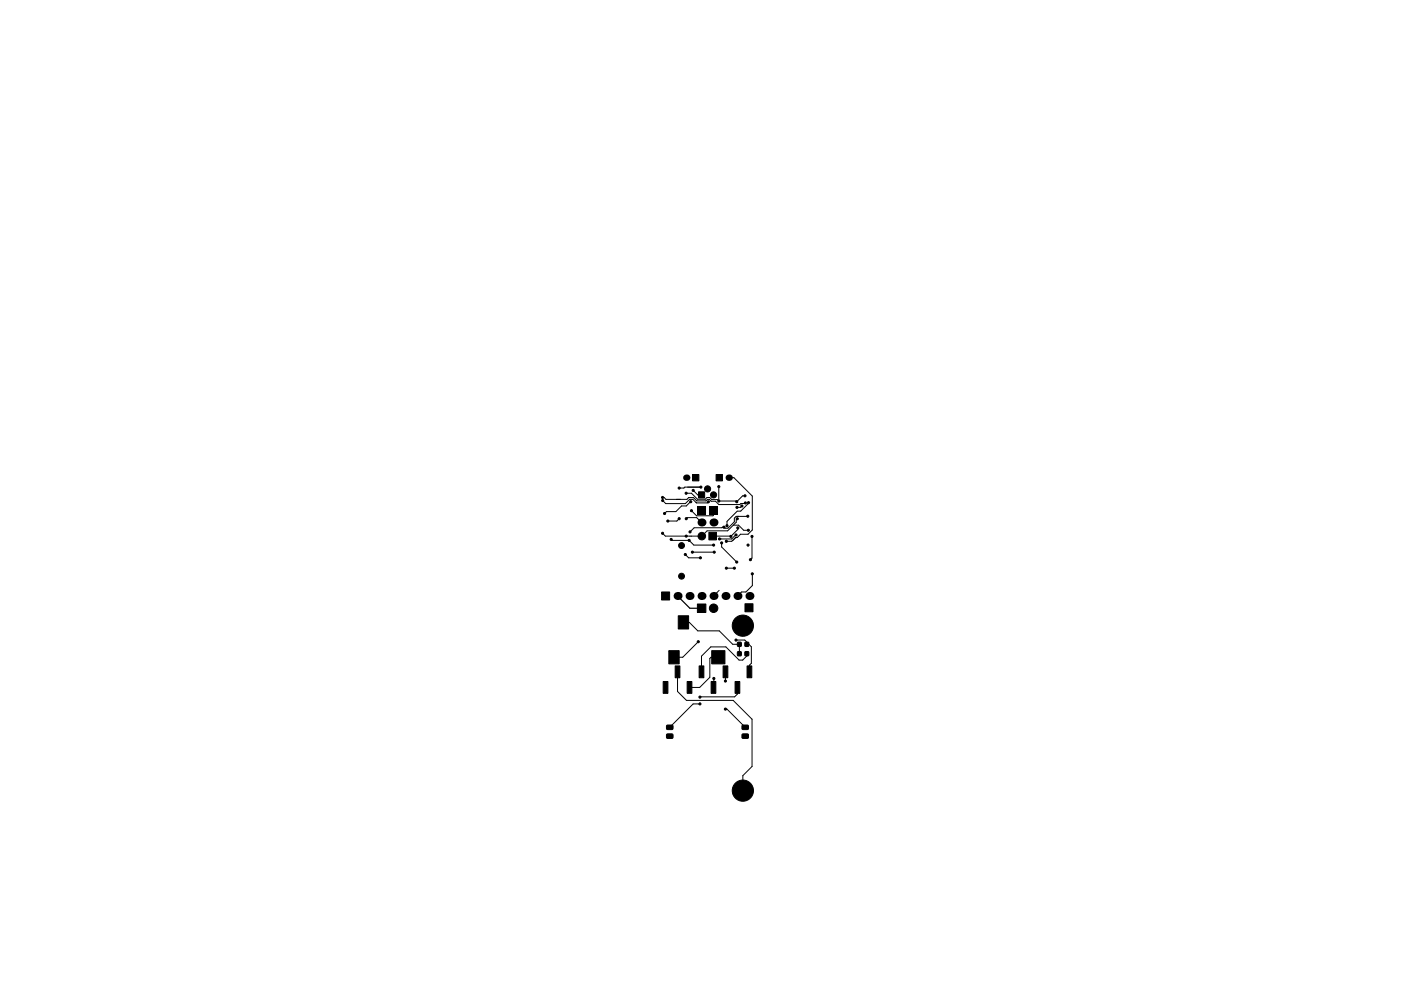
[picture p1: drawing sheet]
<svg xmlns="http://www.w3.org/2000/svg" width="297mm" height="210mm" viewBox="0 0 297 210" stroke-linecap="round" stroke-linejoin="round" font-family="sans-serif">
<g fill="#000" stroke="#000" stroke-width=".21">
<path d="M146.8 100.7h1.4v1.3h-1.4zM147.9 107.5h1.7v1.7h-1.7zM148.1 104.3h1.3v1.3h-1.3zM150.4 107.5h1.7v1.7h-1.7zM150.3 112.9h1.6v1.6h-1.6zM151.8 100.7h1.4v1.3h-1.4zM140.3 125.6h1.7v1.7h-1.7zM143.8 130.6h2.2v2.8h-2.2zM147.9 128.1h1.8v1.8h-1.8zM156.4 136.3h.7v.8h-.7zM156.4 138.3h.7v.8h-.7zM157.9 128.1h1.7v1.7h-1.7z"/>
<path d="M158 136.3h.7v.8h-.7zM158 138.3h.7v.8h-.7zM140.6 144.6h1v2.5h-1zM141.4 155.8l1.1-.1 .2 .2v.6l-.2 .2h-1l-.2-.3zM141.4 153.9l1.1-.1 .2 .3v.5l-.2 .2h-1l-.2-.2zM141.8 138h2.2v2.8h-2.2zM143.2 141.3h1v2.5h-1zM145.7 144.6h1v2.5h-1zM148.2 141.3h1v2.5h-1zM150.8 144.6h1v2.5h-1zM150.9 138h2.8v2.8h-2.8zM153.3 141.3h1v2.5h-1z"/>
<path d="M155.9 144.6h1v2.5h-1zM157.4 155.8l1.1-.1 .2 .2v.6l-.2 .2h-1l-.2-.3zM157.4 153.9l1.1-.1 .2 .3v.5l-.2 .2h-1l-.2-.2zM158.4 141.3h1v2.5h-1z"/>
<circle cx="140.5" cy="105.5" r=".23"/>
<circle cx="140.5" cy="113.1" r=".23"/>
<circle cx="140.5" cy="106.2" r=".22"/>
<circle cx="140.9" cy="108.9" r=".22"/>
<circle cx="141.6" cy="110.5" r=".23"/>
<circle cx="142.3" cy="114.4" r=".23"/>
<circle cx="144" cy="110" r=".22"/>
<circle cx="144" cy="103.5" r=".23"/>
<circle cx="144.5" cy="115.7" r=".62"/>
<circle cx="145.3" cy="117.6" r=".23"/>
<circle cx="145.5" cy="104.6" r=".22"/>
<circle cx="145.5" cy="110" r=".22"/>
<circle cx="145.5" cy="113.7" r=".22"/>
<circle cx="146.1" cy="114.7" r=".23"/>
<circle cx="146.3" cy="112.8" r=".23"/>
<circle cx="146.5" cy="106.4" r=".23"/>
<circle cx="146.6" cy="108.3" r=".22"/>
<circle cx="146.8" cy="117.1" r=".23"/>
<circle cx="147" cy="104" r=".22"/>
<circle cx="148.5" cy="118.3" r=".22"/>
<circle cx="148.6" cy="103.3" r=".22"/>
<circle cx="148.8" cy="113.7" r=".8"/>
<circle cx="150" cy="103.7" r=".65"/>
<circle cx="150.2" cy="106.5" r=".23"/>
<circle cx="151.3" cy="105" r=".65"/>
<circle cx="151.3" cy="115.6" r=".22"/>
<circle cx="151.4" cy="117.1" r=".23"/>
<circle cx="152.4" cy="106.3" r=".23"/>
<circle cx="152.4" cy="103.2" r=".23"/>
<circle cx="152.5" cy="114.3" r=".22"/>
<circle cx="153" cy="115.2" r=".22"/>
<circle cx="153.5" cy="111.8" r=".22"/>
<circle cx="154" cy="114.8" r=".23"/>
<circle cx="154.1" cy="111.5" r=".22"/>
<circle cx="155" cy="113.8" r=".22"/>
<circle cx="156.1" cy="113.5" r=".23"/>
<circle cx="156.2" cy="119.2" r=".22"/>
<circle cx="156.2" cy="106.4" r=".22"/>
<circle cx="156.2" cy="107.6" r=".22"/>
<circle cx="156.3" cy="110.1" r=".23"/>
<circle cx="156.4" cy="112" r=".22"/>
<circle cx="157.3" cy="107.3" r=".22"/>
<circle cx="158" cy="105.2" r=".22"/>
<circle cx="158" cy="106.7" r=".22"/>
<circle cx="158.5" cy="109.5" r=".22"/>
<circle cx="158.6" cy="115.6" r=".22"/>
<circle cx="158.7" cy="112.5" r=".22"/>
<circle cx="158.7" cy="106.6" r=".22"/>
<circle cx="159.1" cy="118.7" r=".22"/>
<circle cx="159.4" cy="113.8" r=".22"/>
<circle cx="144.5" cy="122.2" r=".62"/>
<circle cx="148" cy="136.1" r=".22"/>
<circle cx="151.3" cy="129" r=".9"/>
<circle cx="154" cy="120.5" r=".23"/>
<circle cx="155.7" cy="120.5" r=".23"/>
<circle cx="156" cy="135.8" r=".22"/>
<circle cx="157.5" cy="132.7" r="2.25"/>
<circle cx="159.5" cy="121.7" r=".22"/>
<circle cx="148.4" cy="147.9" r=".23"/>
<circle cx="148.4" cy="149.3" r=".23"/>
<circle cx="151.3" cy="143.9" r=".23"/>
<circle cx="153.8" cy="144.5" r=".22"/>
<circle cx="153.8" cy="150.4" r=".22"/>
<circle cx="157.5" cy="167.7" r="2.25"/>
</g>
<g fill="#000">
<circle cx="145.5" cy="101.3" r=".67"/>
<circle cx="148.7" cy="110.8" r=".85"/>
<circle cx="151.3" cy="110.8" r=".85"/>
<circle cx="154.5" cy="101.3" r=".67"/>
<circle cx="143.7" cy="126.4" r=".85"/>
<circle cx="146.2" cy="126.4" r=".85"/>
<circle cx="148.7" cy="126.4" r=".85"/>
<circle cx="151.3" cy="126.4" r=".85"/>
<circle cx="153.8" cy="126.4" r=".85"/>
<circle cx="156.4" cy="126.4" r=".85"/>
<circle cx="158.9" cy="126.4" r=".85"/>
</g>
<g fill="none" stroke="#000" stroke-width=".21">
<path d="M140.5 105.5h.3l.4 .4h4.4l.4-.3h1l.7 .7h2l.3-.4h.4l.4 .4h.9l.7 .7h4.5l.2-.2 .9-.1M140.5 106.2l.7 .6h4.1l.9-.9h.7l.8 .8h2.3l.2-.2M142.3 114.4l.2 .3h3.6l1 .9h4.2M144 110l-.5 .5h-1.9M145.3 117.6l.7 .7h2.5M145.5 104.6h1.1l1.3 1.3h1.6l.4-.4h.6l.4 .5h1.2l.3 .3M145.5 110l.2-.2h2l1 1M146.1 105.6h.1M146.5 106.4l-1 .9h-1l-1.2 1.2h-2l-.4 .4M146.8 117.1h4.6M147 104l.9 1h.9M147.6 106.6h.1"/>
<path d="M148.6 103.3h-3.4l-.2 .2h-1M151.3 108.3v1l-.1 .1h-3.5l-1.1-1.1M151.4 117.1h.1M152.4 106.3h3.6l.2 .1M152.4 103.2v3.1M153 115.2v.8l3.2 3.2M154.5 101.3h1.1l3.9 3.9v7.2l-.9 .9h-1.6l-.7 .7h-.4l-.8 .8h-1.1M155.5 111.4h1.1l1.1 1.1h1M156 114l-.7 .7M156.1 113.5l-1 .8h-2.5M156.2 106.4h.1M156.3 110.1l-.2 .2v.5l-1.8 1.8h-4.4l-1.1 1.1h-7.7l-.6-.6"/>
<path d="M156.4 112v.3l-1.4 1.5-3.9-.1M157.3 107.3l-.3 .3h-.8M157.9 105.2h-.4l-1.3 1.2M158.5 109.5l-2.4 .1-.4 .3v.8l-1.4 1.4h-.6l-.2-.3-.4 .2h-5.9l-.9 .8M158.7 106.6l-1.7 1.8h-.7l-2.2 2.2v.9M159.4 113.8v4.6l-.3 .3M141.1 126.4v.1M144.9 132h1.3l1.7 1.8h4.6l2.8 2.9h1M148 136.1l-3.2 3.3h-1.9M152.3 139.4h-1.5l-.3 .3v4l-2.2 2.1h-2.1M152.5 125.2l-1.2 1.2M154 120.5h1.7"/>
<path d="M156 135.8h1.9l.4 .4M156.8 136.7v2M158.3 136.7h.5l.5 .5v3.5l-.4 .4v1.4M158.3 138.7v.5l-.8 .8h-.8l-2.8-2.8h-3.2l-2 2v3.3M159.5 121.7v2.5l-1.3 1.4h-1l-.8 .8M159.5 121.8v.1M143.6 142.5v4.2l1.9 1.9h10l4 4v10l-2 2v3.1M148.4 149.3h-1.4l-5 5M151.3 143.9v1.9M153.8 150.4h.3l3.9 3.9M153.8 142.5v2M153.8 144.5h.1"/>
<path d="M156.3 145.8v1.5l-.5 .5-7.4 .1"/>
</g>
<path d="M143.7 126.4l2.6 2.6h2.5" fill="none" stroke="#000" stroke-width=".25"/>
</svg>
